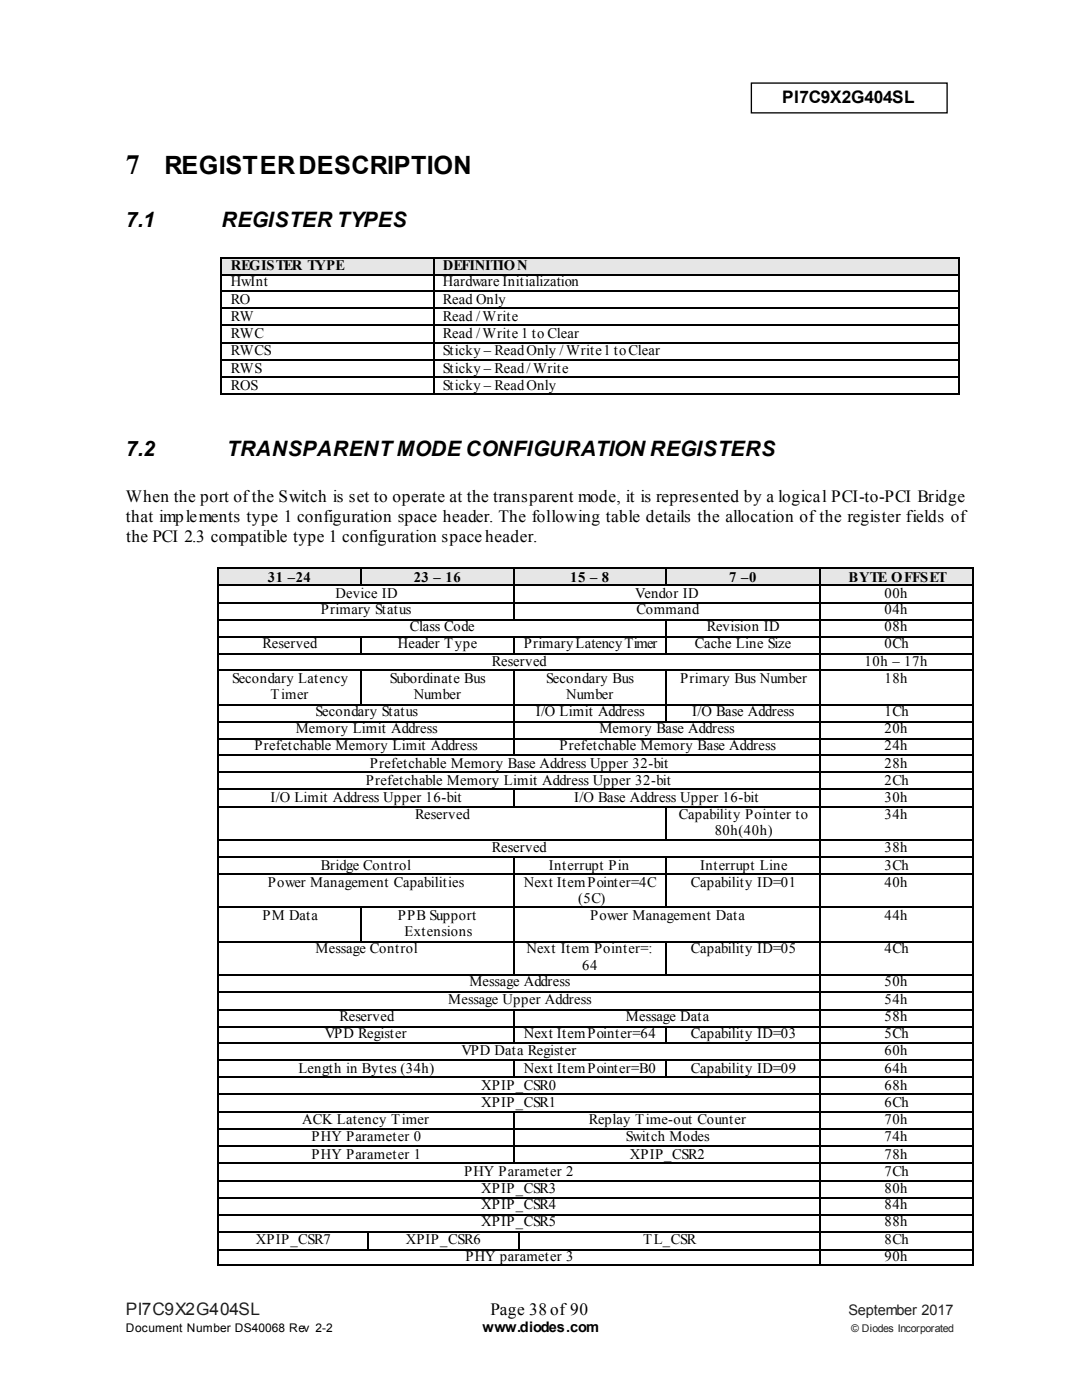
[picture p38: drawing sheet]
<svg xmlns="http://www.w3.org/2000/svg" width="216mm" height="279mm" viewBox="0 0 216 279" stroke-linecap="round" stroke-linejoin="round" font-family="sans-serif">
<defs><g id="words">
<text font-size="5.6" x="25.1" y="34.7">7</text>
<text font-size="5" x="32.8" y="34.7">REGISTERDESCRIPTION</text>
<g font-size="4.2">
<text x="25.1" y="45.2">7.1</text>
<text x="44.2" y="45.2">REGISTER TYPES</text>
<text x="25.1" y="91">7.2</text>
<text x="45.2" y="91">TRANSPARENT MODECONFIGURATION REGISTERS</text>
</g>
<g font-size="3.4">
<text x="156.1" y="20.6">PI7C9X2G404SL</text>
<text x="25.1" y="100.3">When the port ofthe Switch is set to operate at the transparent mode, it is represented by a logical PCI-to-PCI Bridge</text>
<text x="25.1" y="104.2">that implements type 1 configuration space header. The following table details the allocation of the register fields of</text>
<text x="25.1" y="108.2">the PCI 2.3 compatible type 1 configuration space header.</text>
<text x="97.9" y="262.5">Page 38 of 90</text>
</g>
<text font-size="3.4" fill="#231f20" x="25.1" y="262.5">PI7C9X2G404SL</text>
<g font-size="2.9">
<text x="46" y="54">REGISTER TYPE</text>
<text x="88.4" y="54">DEFINITION</text>
<text x="46" y="57.2">HwInt</text>
<text x="88.4" y="57.2">Hardware Initialization</text>
<text x="46" y="60.6">RO</text>
<text x="46" y="64">RW</text>
<text x="88.4" y="60.6">Read Only</text>
<text x="88.4" y="64">Read / Write</text>
<text x="46" y="67.5">RWC</text>
<text x="46" y="70.9">RWCS</text>
<text x="88.4" y="67.5">Read / Write 1 to Clear</text>
<text x="88.4" y="70.9">Sticky – ReadOnly / Write 1 to Clear</text>
<text x="46" y="74.3">RWS</text>
<text x="46" y="77.8">ROS</text>
<text x="88.4" y="74.3">Sticky – Read / Write</text>
<text x="88.4" y="77.8">Sticky – ReadOnly</text>
<text x="53.4" y="116.2">31 –24</text>
<text x="66.9" y="119.3">Device ID</text>
<text x="82.5" y="116.2">23 – 16</text>
<text x="113.8" y="116.2">15 – 8</text>
<text x="126.7" y="119.3">Vendor ID</text>
<text x="145.5" y="116.2">7 –0</text>
<text x="169.3" y="116.2">BYTE OFFSET</text>
<text x="176.5" y="119.3">00h</text>
<text x="64" y="122.5">Primary Status</text>
<text x="81.8" y="125.9">Class Code</text>
<text x="127" y="122.5">Command</text>
<text x="141" y="125.9">Revision ID</text>
<text x="176.5" y="122.5">04h</text>
<text x="176.5" y="125.9">08h</text>
<text x="52.4" y="129.4">Reserved</text>
<text x="79.4" y="129.4">Header Type</text>
<text x="104.5" y="129.4">Primary Latency Timer</text>
<text x="138.6" y="129.4">Cache Line Size</text>
<text x="176.5" y="129.4">0Ch</text>
<text x="46.3" y="136.3">Secondary Latency</text>
<text x="77.8" y="136.3">Subordinate Bus</text>
<text x="98.2" y="132.8">Reserved</text>
<text x="109" y="136.3">Secondary Bus</text>
<text x="135.7" y="136.3">Primary Bus Number</text>
<text x="172.5" y="132.8">10h – 17h</text>
<text x="176.5" y="136.3">18h</text>
<text x="54" y="139.4">Timer</text>
<text x="63" y="142.9">Secondary Status</text>
<text x="82.5" y="139.4">Number</text>
<text x="106.9" y="142.9">I/O Limit Address</text>
<text x="113" y="139.4">Number</text>
<text x="138.1" y="142.9">I/O Base Address</text>
<text x="176.5" y="142.9">1Ch</text>
<text x="50.8" y="149.8">Prefetchable Memory Limit Address</text>
<text x="59" y="146.3">Memory Limit Address</text>
<text x="111.7" y="149.8">Prefetchable Memory Base Address</text>
<text x="119.6" y="146.3">Memory Base Address</text>
<text x="176.5" y="146.3">20h</text>
<text x="176.5" y="149.8">24h</text>
<text x="73.8" y="153.2">Prefetchable Memory Base Address Upper 32-bit</text>
<text x="176.5" y="153.2">28h</text>
<text x="54" y="160.1">I/O Limit Address Upper 16-bit</text>
<text x="73" y="156.6">Prefetchable Memory Limit Address Upper 32-bit</text>
<text x="114.6" y="160.1">I/O Base Address Upper 16-bit</text>
<text x="176.5" y="156.6">2Ch</text>
<text x="176.5" y="160.1">30h</text>
<text x="82.8" y="163.5">Reserved</text>
<text x="135.5" y="163.5">Capability Pointer to</text>
<text x="142.6" y="166.7">80h(40h)</text>
<text x="176.5" y="163.5">34h</text>
<text x="64" y="173.6">Bridge Control</text>
<text x="98.2" y="170.1">Reserved</text>
<text x="109.5" y="173.6">Interrupt Pin</text>
<text x="139.7" y="173.6">Interrupt Line</text>
<text x="176.5" y="170.1">38h</text>
<text x="176.5" y="173.6">3Ch</text>
<text x="53.4" y="177">Power Management Capabilities</text>
<text x="104.5" y="177">Next Item Pointer=4C</text>
<text x="137.8" y="177">Capability ID=01</text>
<text x="176.5" y="177">40h</text>
<text x="52.4" y="183.6">PM Data</text>
<text x="79.4" y="183.6">PPB Support</text>
<text x="115.4" y="180.2">(5C)</text>
<text x="117.7" y="183.6">Power Management Data</text>
<text x="176.5" y="183.6">44h</text>
<text x="63" y="190.2">Message Control</text>
<text x="80.7" y="186.8">Extensions</text>
<text x="105" y="190.2">Next Item Pointer=:</text>
<text x="137.8" y="190.2">Capability ID=05</text>
<text x="176.5" y="190.2">4Ch</text>
<text x="93.7" y="196.8">Message Address</text>
<text x="116.2" y="193.7">64</text>
<text x="176.5" y="196.8">50h</text>
<text x="67.7" y="203.7">Reserved</text>
<text x="89.4" y="200.3">Message Upper Address</text>
<text x="124.9" y="203.7">Message Data</text>
<text x="176.5" y="200.3">54h</text>
<text x="176.5" y="203.7">58h</text>
<text x="64.8" y="207.2">VPD Register</text>
<text x="104.5" y="207.2">Next Item Pointer=64</text>
<text x="137.8" y="207.2">Capability ID=03</text>
<text x="176.5" y="207.2">5Ch</text>
<text x="59.5" y="214">Length in Bytes (34h)</text>
<text x="92.1" y="210.6">VPD Data Register</text>
<text x="104.5" y="214">Next Item Pointer=B0</text>
<text x="137.8" y="214">Capability ID=09</text>
<text x="176.5" y="210.6">60h</text>
<text x="176.5" y="214">64h</text>
<text x="96" y="217.5">XPIP_CSR0</text>
<text x="96" y="220.9">XPIP_CSR1</text>
<text x="176.5" y="217.5">68h</text>
<text x="176.5" y="220.9">6Ch</text>
<text x="60.3" y="224.4">ACK Latency Timer</text>
<text x="62.2" y="227.8">PHY Parameter 0</text>
<text x="117.5" y="224.4">Replay Time-out Counter</text>
<text x="124.9" y="227.8">Switch Modes</text>
<text x="176.5" y="224.4">70h</text>
<text x="176.5" y="227.8">74h</text>
<text x="62.2" y="231.2">PHY Parameter 1</text>
<text x="125.7" y="231.2">XPIP_CSR2</text>
<text x="176.5" y="231.2">78h</text>
<text x="92.6" y="234.7">PHY Parameter 2</text>
<text x="96" y="238.1">XPIP_CSR3</text>
<text x="176.5" y="234.7">7Ch</text>
<text x="176.5" y="238.1">80h</text>
<text x="96" y="241.3">XPIP_CSR4</text>
<text x="96" y="244.7">XPIP_CSR5</text>
<text x="176.5" y="241.3">84h</text>
<text x="176.5" y="244.7">88h</text>
<text x="51.1" y="248.2">XPIP_CSR7</text>
<text x="81" y="248.2">XPIP_CSR6</text>
<text x="92.9" y="251.6">PHY parameter 3</text>
<text x="128.3" y="248.2">TL_CSR</text>
<text x="176.5" y="248.2">8Ch</text>
<text x="176.5" y="251.6">90h</text>
<text x="96.3" y="265.9">www.diodes.com</text>
</g>
<text font-size="2.9" fill="#231f20" x="169.3" y="262.5">September 2017</text>
<text font-size="2.4" x="25.1" y="265.9">Document Number DS40068 Rev 2-2</text>
<text font-size="2.1" fill="#231f20" x="169.9" y="265.9">© Diodes Incorporated</text>
</g></defs>
<path d="M149.9 16.6h39.1v5.9h-39.1z" fill-rule="evenodd" fill="#fff" stroke="#000" stroke-width=".26"/>
<g fill="#e6e6e6">
<path d="M44.2 51.3h1.8v3.5h-1.8z" fill-rule="evenodd"/>
<path d="M84.7 51.3h1.8v3.5h-1.8z" fill-rule="evenodd"/>
<path d="M46 51.3h38.7v3.5h-38.7z" fill-rule="evenodd"/>
<path d="M86.5 51.3h1.9v3.5h-1.9z" fill-rule="evenodd"/>
<path d="M189.7 51.3h1.6v3.5h-1.6z" fill-rule="evenodd"/>
<path d="M88.4 51.3h101.3v3.5h-101.3z" fill-rule="evenodd"/>
</g>
<g fill="#000">
<path d="M43.9 51.3h.3v.3h-.3zM43.9 54.8h.3v.2h-.3zM43.9 57.9h.3v.3h-.3zM86.5 51.3h.3v.3h-.3zM86.5 54.8h.3v.2h-.3zM86.5 57.9h.3v.3h-.3zM191.3 51.3h.3v.3h-.3zM191.3 54.8h.3v.2h-.3zM191.3 57.9h.3v.3h-.3zM43.9 61.4h.3v.2h-.3zM43.9 64.8h.3v.3h-.3zM43.9 68.3h.3v.2h-.3z"/>
<path d="M43.9 71.7h.3v.3h-.3zM43.9 75.1h.3v.3h-.3zM43.9 78.6h.3v.2h-.3zM86.5 61.4h.3v.2h-.3zM86.5 64.8h.3v.3h-.3zM86.5 68.3h.3v.2h-.3zM86.5 71.7h.3v.3h-.3zM86.5 75.1h.3v.3h-.3zM86.5 78.6h.3v.2h-.3zM191.3 61.4h.3v.2h-.3zM191.3 64.8h.3v.3h-.3zM191.3 68.3h.3v.2h-.3z"/>
<path d="M191.3 71.7h.3v.3h-.3zM191.3 75.1h.3v.3h-.3zM191.3 78.6h.3v.2h-.3z"/>
</g>
<g fill="none" stroke="#000" stroke-width=".26">
<path d="M44.1 51.6v3.2M44.1 55v2.9M44.1 58.2v3.2M44.2 51.5h42.3M44.2 54.9h42.3M44.2 58.1h42.3M86.7 51.6v3.2M86.7 55v2.9M86.7 58.2v3.2M86.8 51.5h104.5M86.8 54.9h104.5M86.8 58.1h104.5"/>
<path d="M191.4 51.6v3.2M191.4 55v2.9M191.4 58.2v3.2M44.1 61.6v3.2M44.1 65.1v3.2M44.1 68.5v3.2M44.1 72v3.1M44.1 75.4v3.2M44.2 61.5h42.3M44.2 65h42.3M44.2 68.4h42.3M44.2 71.8h42.3"/>
<path d="M44.2 75.3h42.3M44.2 78.7h42.3M86.7 61.6v3.2M86.7 65.1v3.2M86.7 68.5v3.2M86.7 72v3.1M86.7 75.4v3.2M86.8 61.5h104.5M86.8 65h104.5M86.8 68.4h104.5M86.8 71.8h104.5M86.8 75.3h104.5"/>
<path d="M86.8 78.7h104.5M191.4 61.6v3.2M191.4 65.1v3.2M191.4 68.5v3.2M191.4 72v3.1M191.4 75.4v3.2"/>
</g>
<g fill="#e6e6e6">
<path d="M43.7 113.5h1.8v3.2h-1.8z" fill-rule="evenodd"/>
<path d="M70.1 113.5h1.9v3.2h-1.9z" fill-rule="evenodd"/>
<path d="M45.5 113.5h24.6v3.2h-24.6z" fill-rule="evenodd"/>
<path d="M72.2 113.5h1.9v3.2h-1.9z" fill-rule="evenodd"/>
<path d="M100.5 113.5h1.9v3.2h-1.9z" fill-rule="evenodd"/>
<path d="M74.1 113.5h26.4v3.2h-26.4z" fill-rule="evenodd"/>
<path d="M102.7 113.5h1.8v3.2h-1.8z" fill-rule="evenodd"/>
<path d="M131 113.5h1.8v3.2h-1.8z" fill-rule="evenodd"/>
<path d="M104.5 113.5h26.5v3.2h-26.5z" fill-rule="evenodd"/>
<path d="M133.1 113.5h1.8v3.2h-1.8z" fill-rule="evenodd"/>
<path d="M161.7 113.5h1.8v3.2h-1.8z" fill-rule="evenodd"/>
<path d="M134.9 113.5h26.8v3.2h-26.8z" fill-rule="evenodd"/>
<path d="M163.8 113.5h1.8v3.2h-1.8z" fill-rule="evenodd"/>
<path d="M192.4 113.5h1.5v3.2h-1.5z" fill-rule="evenodd"/>
<path d="M165.6 113.5h26.8v3.2h-26.8z" fill-rule="evenodd"/>
</g>
<g fill="#000">
<path d="M43.4 113.2h.3v.3h-.3zM43.4 116.7h.3v.2h-.3zM72 113.2h.2v.3h-.2zM72 116.7h.2v.2h-.2zM102.4 113.2h.3v.3h-.3zM102.4 116.7h.3v.2h-.3zM132.8 113.2h.3v.3h-.3zM132.8 116.7h.3v.2h-.3zM163.5 113.2h.3v.3h-.3zM163.5 116.7h.3v.2h-.3zM193.9 113.2h.3v.3h-.3zM193.9 116.7h.3v.2h-.3z"/>
<path d="M43.4 120.1h.3v.3h-.3zM43.4 123.6h.3v.2h-.3zM43.4 127h.3v.3h-.3zM43.4 130.4h.3v.3h-.3zM43.4 133.6h.3v.3h-.3zM72 127h.2v.3h-.2zM72 130.4h.2v.3h-.2zM72 133.6h.2v.3h-.2zM102.4 120.1h.3v.3h-.3zM102.4 123.6h.3v.2h-.3zM102.4 127h.3v.3h-.3zM102.4 130.4h.3v.3h-.3z"/>
<path d="M102.4 133.6h.3v.3h-.3zM132.8 123.6h.3v.2h-.3zM132.8 127h.3v.3h-.3zM132.8 130.4h.3v.3h-.3zM132.8 133.6h.3v.3h-.3zM163.5 120.1h.3v.3h-.3zM163.5 123.6h.3v.2h-.3zM163.5 127h.3v.3h-.3zM163.5 130.4h.3v.3h-.3zM163.5 133.6h.3v.3h-.3zM193.9 120.1h.3v.3h-.3zM193.9 123.6h.3v.2h-.3z"/>
<path d="M193.9 127h.3v.3h-.3zM193.9 130.4h.3v.3h-.3zM193.9 133.6h.3v.3h-.3zM43.4 140.5h.3v.3h-.3zM43.4 143.9h.3v.3h-.3zM43.4 147.4h.3v.2h-.3zM43.4 150.5h.3v.3h-.3zM43.4 154h.3v.3h-.3zM43.4 157.4h.3v.3h-.3zM72 140.5h.2v.3h-.2zM102.4 140.5h.3v.3h-.3zM102.4 143.9h.3v.3h-.3z"/>
<path d="M102.4 147.4h.3v.2h-.3zM102.4 150.5h.3v.3h-.3zM102.4 157.4h.3v.3h-.3zM132.8 140.5h.3v.3h-.3zM132.8 143.9h.3v.3h-.3zM163.5 140.5h.3v.3h-.3zM163.5 143.9h.3v.3h-.3zM163.5 147.4h.3v.2h-.3zM163.5 150.5h.3v.3h-.3zM163.5 154h.3v.3h-.3zM163.5 157.4h.3v.3h-.3zM193.9 140.5h.3v.3h-.3z"/>
<path d="M193.9 143.9h.3v.3h-.3zM193.9 147.4h.3v.2h-.3zM193.9 150.5h.3v.3h-.3zM193.9 154h.3v.3h-.3zM193.9 157.4h.3v.3h-.3zM43.4 160.9h.3v.2h-.3zM43.4 167.5h.3v.2h-.3zM43.4 170.9h.3v.3h-.3zM43.4 174.4h.3v.2h-.3zM102.4 160.9h.3v.2h-.3zM102.4 170.9h.3v.3h-.3zM102.4 174.4h.3v.2h-.3z"/>
<path d="M132.8 160.9h.3v.2h-.3zM132.8 167.5h.3v.2h-.3zM132.8 170.9h.3v.3h-.3zM132.8 174.4h.3v.2h-.3zM163.5 160.9h.3v.2h-.3zM163.5 167.5h.3v.2h-.3zM163.5 170.9h.3v.3h-.3zM163.5 174.4h.3v.2h-.3zM193.9 160.9h.3v.2h-.3zM193.9 167.5h.3v.2h-.3zM193.9 170.9h.3v.3h-.3zM193.9 174.4h.3v.2h-.3z"/>
<path d="M43.4 181h.3v.2h-.3zM43.4 187.9h.3v.2h-.3zM43.4 194.5h.3v.2h-.3zM43.4 197.9h.3v.3h-.3zM72 181h.2v.2h-.2zM72 187.9h.2v.2h-.2zM102.4 181h.3v.2h-.3zM102.4 187.9h.3v.2h-.3zM102.4 194.5h.3v.2h-.3zM132.8 181h.3v.2h-.3zM132.8 187.9h.3v.2h-.3zM132.8 194.5h.3v.2h-.3z"/>
<path d="M163.5 181h.3v.2h-.3zM163.5 187.9h.3v.2h-.3zM163.5 194.5h.3v.2h-.3zM163.5 197.9h.3v.3h-.3zM193.9 181h.3v.2h-.3zM193.9 187.9h.3v.2h-.3zM193.9 194.5h.3v.2h-.3zM193.9 197.9h.3v.3h-.3zM43.4 201.3h.3v.3h-.3zM43.4 204.8h.3v.3h-.3zM43.4 208h.3v.2h-.3zM43.4 211.4h.3v.3h-.3z"/>
<path d="M43.4 214.8h.3v.3h-.3zM43.4 218.3h.3v.2h-.3zM102.4 201.3h.3v.3h-.3zM102.4 204.8h.3v.3h-.3zM102.4 208h.3v.2h-.3zM102.4 211.4h.3v.3h-.3zM102.4 214.8h.3v.3h-.3zM132.8 204.8h.3v.3h-.3zM132.8 208h.3v.2h-.3zM132.8 211.4h.3v.3h-.3zM132.8 214.8h.3v.3h-.3zM163.5 201.3h.3v.3h-.3z"/>
<path d="M163.5 204.8h.3v.3h-.3zM163.5 208h.3v.2h-.3zM163.5 211.4h.3v.3h-.3zM163.5 214.8h.3v.3h-.3zM163.5 218.3h.3v.2h-.3zM193.9 201.3h.3v.3h-.3zM193.9 204.8h.3v.3h-.3zM193.9 208h.3v.2h-.3zM193.9 211.4h.3v.3h-.3zM193.9 214.8h.3v.3h-.3zM193.9 218.3h.3v.2h-.3zM43.4 221.7h.3v.3h-.3z"/>
<path d="M43.4 225.2h.3v.2h-.3zM43.4 228.6h.3v.3h-.3zM43.4 232h.3v.3h-.3zM43.4 235.5h.3v.2h-.3zM43.4 238.9h.3v.3h-.3zM102.4 221.7h.3v.3h-.3zM102.4 225.2h.3v.2h-.3zM102.4 228.6h.3v.3h-.3zM102.4 232h.3v.3h-.3zM163.5 221.7h.3v.3h-.3zM163.5 225.2h.3v.2h-.3zM163.5 228.6h.3v.3h-.3z"/>
<path d="M163.5 232h.3v.3h-.3zM163.5 235.5h.3v.2h-.3zM163.5 238.9h.3v.3h-.3zM193.9 221.7h.3v.3h-.3zM193.9 225.2h.3v.2h-.3zM193.9 228.6h.3v.3h-.3zM193.9 232h.3v.3h-.3zM193.9 235.5h.3v.2h-.3zM193.9 238.9h.3v.3h-.3zM43.4 242.4h.3v.2h-.3zM43.4 245.8h.3v.3h-.3zM43.4 249.2h.3v.3h-.3z"/>
<path d="M43.4 252.4h.3v.3h-.3zM73.3 245.8h.3v.3h-.3zM73.3 249.2h.3v.3h-.3zM103.5 245.8h.2v.3h-.2zM103.5 249.2h.2v.3h-.2zM163.5 242.4h.3v.2h-.3zM163.5 245.8h.3v.3h-.3zM163.5 249.2h.3v.3h-.3zM163.5 252.4h.3v.3h-.3zM193.9 242.4h.3v.2h-.3zM193.9 245.8h.3v.3h-.3zM193.9 249.2h.3v.3h-.3z"/>
<path d="M193.9 252.4h.3v.3h-.3z"/>
</g>
<g fill="none" stroke="#000" stroke-width=".26">
<path d="M43.5 113.5v3.2M43.5 116.9v3.2M43.7 113.4h28.3M43.7 116.8h28.3M72.1 113.5v3.2M72.2 113.4h30.2M72.2 116.8h30.2M102.5 113.5v3.2M102.5 116.9v3.2M102.7 113.4h30.1M102.7 116.8h30.1M133 113.5v3.2"/>
<path d="M133.1 113.4h30.4M133.1 116.8h30.4M163.6 113.5v3.2M163.6 116.9v3.2M163.8 113.4h30.1M163.8 116.8h30.1M194.1 113.5v3.2M194.1 116.9v3.2M43.5 120.4v3.2M43.5 123.8v3.2M43.5 127.3v3.1M43.5 130.7v2.9"/>
<path d="M43.5 133.9v6.6M43.7 120.3h58.7M43.7 123.7h58.7M43.7 127.1h28.3M43.7 130.6h28.3M43.7 133.7h28.3M72.1 127.3v3.1M72.1 133.9v6.6M72.2 127.1h30.2M72.2 130.6h30.2M72.2 133.7h30.2M102.5 120.4v3.2"/>
<path d="M102.5 127.3v3.1M102.5 133.9v6.6M102.7 120.3h60.8M102.7 123.7h30.1M102.7 127.1h30.1M102.7 130.6h30.1M102.7 133.7h30.1M133 123.8v3.2M133 127.3v3.1M133 133.9v6.6M133.1 123.7h30.4M133.1 127.1h30.4"/>
<path d="M133.1 130.6h30.4M133.1 133.7h30.4M163.6 120.4v3.2M163.6 123.8v3.2M163.6 127.3v3.1M163.6 130.7v2.9M163.6 133.9v6.6M163.8 120.3h30.1M163.8 123.7h30.1M163.8 127.1h30.1M163.8 130.6h30.1M163.8 133.7h30.1"/>
<path d="M194.1 120.4v3.2M194.1 123.8v3.2M194.1 127.3v3.1M194.1 130.7v2.9M194.1 133.9v6.6M43.5 140.8v3.1M43.5 144.2v3.2M43.5 147.6v2.9M43.5 150.8v3.2M43.5 154.3v3.1M43.5 157.7v3.2M43.7 140.6h28.3"/>
<path d="M43.7 144.1h58.7M43.7 147.5h58.7M43.7 150.7h58.7M43.7 154.1h119.8M43.7 157.6h58.7M72.2 140.6h30.2M102.5 140.8v3.1M102.5 144.2v3.2M102.5 147.6v2.9M102.5 157.7v3.2M102.7 140.6h30.1M102.7 144.1h30.1"/>
<path d="M102.7 147.5h60.8M102.7 150.7h60.8M102.7 157.6h60.8M133 140.8v3.1M133.1 140.6h30.4M133.1 144.1h30.4M163.6 140.8v3.1M163.6 144.2v3.2M163.6 147.6v2.9M163.6 150.8v3.2M163.6 154.3v3.1M163.6 157.7v3.2"/>
<path d="M163.8 140.6h30.1M163.8 144.1h30.1M163.8 147.5h30.1M163.8 150.7h30.1M163.8 154.1h30.1M163.8 157.6h30.1M194.1 140.8v3.1M194.1 144.2v3.2M194.1 147.6v2.9M194.1 150.8v3.2M194.1 154.3v3.1M194.1 157.7v3.2"/>
<path d="M43.5 161.1v6.4M43.5 167.7v3.2M43.5 171.2v3.2M43.5 174.6v6.4M43.7 161h58.7M43.7 167.6h89.1M43.7 171.1h58.7M43.7 174.5h58.7M102.5 171.2v3.2M102.5 174.6v6.4M102.7 161h30.1M102.7 171.1h30.1"/>
<path d="M102.7 174.5h30.1M133 161.1v6.4M133 171.2v3.2M133 174.6v6.4M133.1 161h30.4M133.1 167.6h30.4M133.1 171.1h30.4M133.1 174.5h30.4M163.6 161.1v6.4M163.6 167.7v3.2M163.6 171.2v3.2M163.6 174.6v6.4"/>
<path d="M163.8 161h30.1M163.8 167.6h30.1M163.8 171.1h30.1M163.8 174.5h30.1M194.1 161.1v6.4M194.1 167.7v3.2M194.1 171.2v3.2M194.1 174.6v6.4M43.5 181.2v6.7M43.5 188.1v6.4M43.5 194.7v3.2M43.5 198.2v3.1"/>
<path d="M43.7 181.1h28.3M43.7 188h28.3M43.7 194.6h58.7M43.7 198h119.8M72.1 181.2v6.7M72.2 181.1h30.2M72.2 188h30.2M102.5 181.2v6.7M102.5 188.1v6.4M102.7 181.1h30.1M102.7 188h30.1M102.7 194.6h30.1"/>
<path d="M133 188.1v6.4M133.1 181.1h30.4M133.1 188h30.4M133.1 194.6h30.4M163.6 181.2v6.7M163.6 188.1v6.4M163.6 194.7v3.2M163.6 198.2v3.1M163.8 181.1h30.1M163.8 188h30.1M163.8 194.6h30.1M163.8 198h30.1"/>
<path d="M194.1 181.2v6.7M194.1 188.1v6.4M194.1 194.7v3.2M194.1 198.2v3.1M43.5 201.6v3.2M43.5 205.1v2.9M43.5 208.2v3.2M43.5 211.7v3.1M43.5 215.1v3.2M43.5 218.5v3.2M43.7 201.5h58.7M43.7 204.9h58.7"/>
<path d="M43.7 208.1h58.7M43.7 211.5h58.7M43.7 215h58.7M43.7 218.4h119.8M102.5 201.6v3.2M102.5 205.1v2.9M102.5 211.7v3.1M102.7 201.5h60.8M102.7 204.9h30.1M102.7 208.1h30.1M102.7 211.5h30.1M102.7 215h30.1"/>
<path d="M133 205.1v2.9M133 211.7v3.1M133.1 204.9h30.4M133.1 208.1h30.4M133.1 211.5h30.4M133.1 215h30.4M163.6 201.6v3.2M163.6 205.1v2.9M163.6 208.2v3.2M163.6 211.7v3.1M163.6 215.1v3.2M163.6 218.5v3.2"/>
<path d="M163.8 201.5h30.1M163.8 204.9h30.1M163.8 208.1h30.1M163.8 211.5h30.1M163.8 215h30.1M163.8 218.4h30.1M194.1 201.6v3.2M194.1 205.1v2.9M194.1 208.2v3.2M194.1 211.7v3.1M194.1 215.1v3.2M194.1 218.5v3.2"/>
<path d="M43.5 222v3.2M43.5 225.4v3.2M43.5 228.9v3.1M43.5 232.3v3.2M43.5 235.7v3.2M43.5 239.2v3.2M43.7 221.9h58.7M43.7 225.3h58.7M43.7 228.7h58.7M43.7 232.2h58.7M43.7 235.6h119.8M43.7 239.1h119.8"/>
<path d="M102.5 222v3.2M102.5 225.4v3.2M102.5 228.9v3.1M102.7 221.9h60.8M102.7 225.3h60.8M102.7 228.7h60.8M102.7 232.2h60.8M163.6 222v3.2M163.6 225.4v3.2M163.6 228.9v3.1M163.6 232.3v3.2M163.6 235.7v3.2"/>
<path d="M163.6 239.2v3.2M163.8 221.9h30.1M163.8 225.3h30.1M163.8 228.7h30.1M163.8 232.2h30.1M163.8 235.6h30.1M163.8 239.1h30.1M194.1 222v3.2M194.1 225.4v3.2M194.1 228.9v3.1M194.1 232.3v3.2M194.1 235.7v3.2"/>
<path d="M194.1 239.2v3.2M43.5 242.6v3.2M43.5 246.1v3.1M43.5 249.5v2.9M43.7 242.5h119.8M43.7 245.9h29.6M43.7 249.4h29.6M43.7 252.5h119.8M73.4 246.1v3.1M73.6 245.9h29.9M73.6 249.4h29.9M103.6 246.1v3.1"/>
<path d="M103.7 245.9h59.8M103.7 249.4h59.8M163.6 242.6v3.2M163.6 246.1v3.1M163.6 249.5v2.9M163.8 242.5h30.1M163.8 245.9h30.1M163.8 249.4h30.1M163.8 252.5h30.1M194.1 242.6v3.2M194.1 246.1v3.1M194.1 249.5v2.9"/>
</g>
<use href="#words"/>
</svg>
